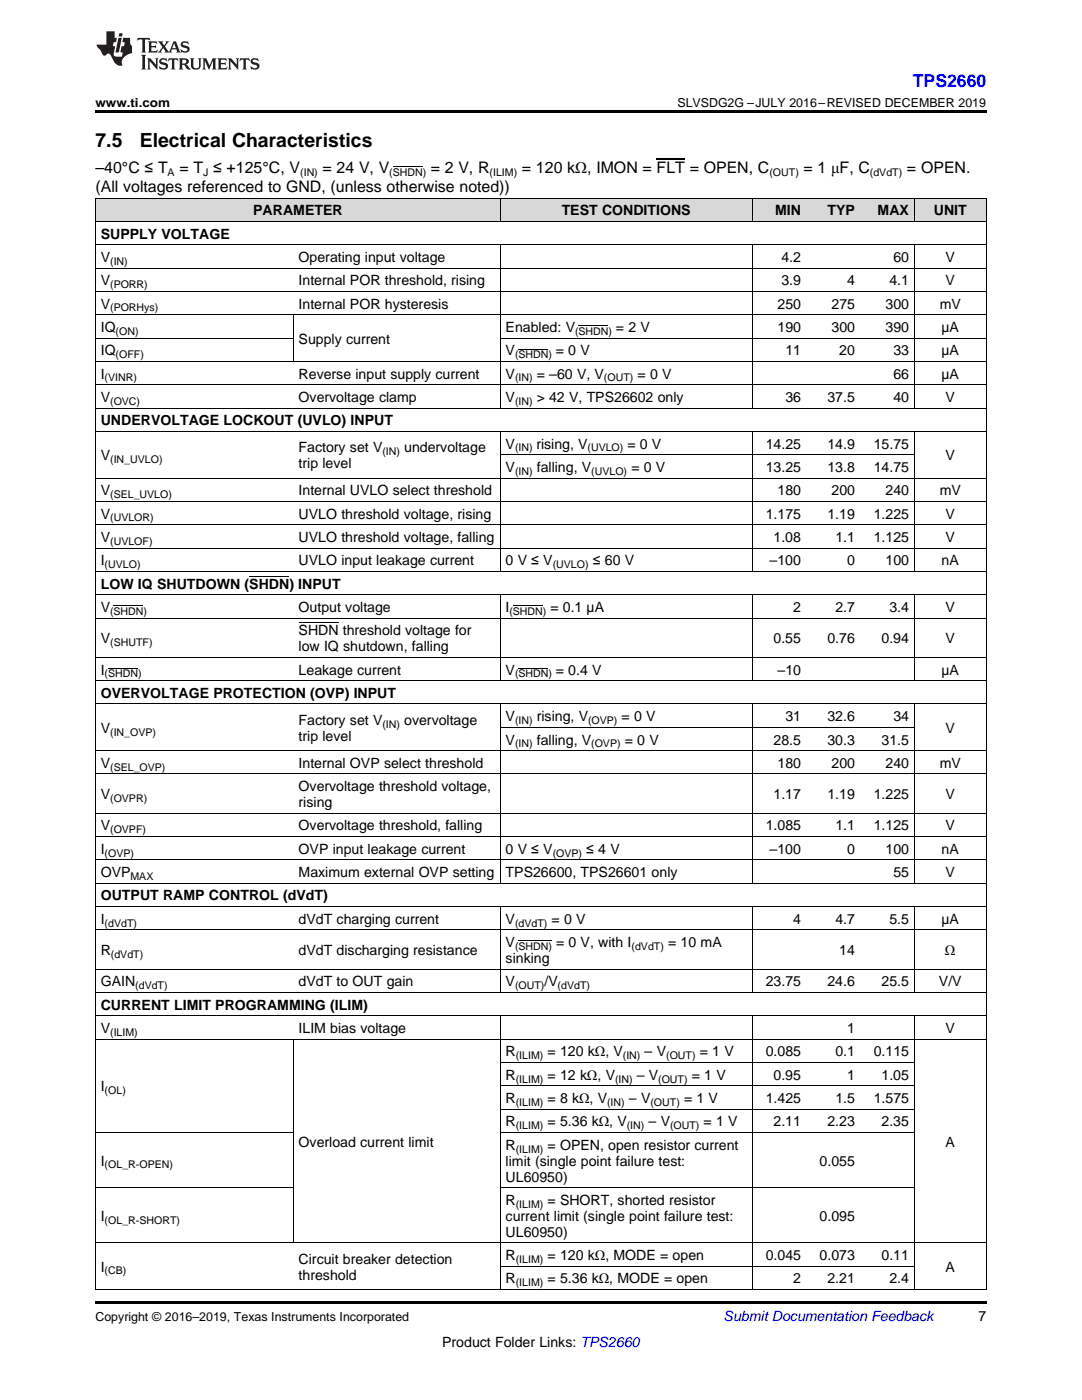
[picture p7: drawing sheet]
<svg xmlns="http://www.w3.org/2000/svg" width="216mm" height="279mm" viewBox="0 0 216 279" stroke-linecap="round" stroke-linejoin="round" font-family="sans-serif">
<defs><g id="words">
<g font-size="3.9">
<text x="19" y="29.3">7.5</text>
<text x="27.9" y="29.3">Electrical Characteristics</text>
</g>
<text font-size="3.5" fill="#00f" x="182.1" y="17.3">TPS2660</text>
<g font-size="3.2">
<text x="19" y="34.4">–40°C ≤ T</text>
<text x="35.8" y="34.4">= T ≤ +125°C, V</text>
<text x="64.3" y="34.4">= 24 V, V</text>
<text x="85.9" y="34.4">= 2 V, R</text>
<text x="104.1" y="34.4">= 120 kΩ, IMON = FLT = OPEN, C</text>
<text x="160.3" y="34.4">= 1 μF, C</text>
<text x="181" y="34.4">= OPEN.</text>
<text x="19" y="38.3">(All voltages referenced to GND, (unless otherwise noted))</text>
</g>
<g font-size="2.8">
<text x="20.1" y="47.6">SUPPLY VOLTAGE</text>
<text x="50.5" y="43">PARAMETER</text>
<text x="112.1" y="43">TEST CONDITIONS</text>
<text x="154.7" y="43">MIN</text>
<text x="165.1" y="43">TYP</text>
<text x="175.1" y="43">MAX</text>
<text x="186.3" y="43">UNIT</text>
<text x="20.1" y="52.3">V</text>
<text x="59.6" y="52.3">Operating input voltage</text>
<text x="155.9" y="52.3">4.2</text>
<text x="178.3" y="52.3">60</text>
<text x="188.7" y="52.3">V</text>
<text x="20.1" y="56.9">V</text>
<text x="59.6" y="56.9">Internal POR threshold, rising</text>
<text x="155.9" y="56.9">3.9</text>
<text x="169" y="56.9">4</text>
<text x="177.5" y="56.9">4.1</text>
<text x="188.7" y="56.9">V</text>
<text x="20.1" y="61.6">V</text>
<text x="59.6" y="61.6">Internal POR hysteresis</text>
<text x="155.2" y="61.6">250</text>
<text x="165.9" y="61.6">275</text>
<text x="176.7" y="61.6">300</text>
<text x="187.5" y="61.6">mV</text>
<text x="20.1" y="66.3">IQ</text>
<text x="20.1" y="70.9">IQ</text>
<text x="59.6" y="68.6">Supply current</text>
<text x="100.9" y="66.3">Enabled: V</text>
<text x="100.9" y="70.9">V</text>
<text x="110.9" y="70.9">= 0 V</text>
<text x="122.9" y="66.3">= 2 V</text>
<text x="155.2" y="66.3">190</text>
<text x="156.7" y="70.9">11</text>
<text x="165.9" y="66.3">300</text>
<text x="167.5" y="70.9">20</text>
<text x="176.7" y="66.3">390</text>
<text x="178.3" y="70.9">33</text>
<text x="187.9" y="66.3">µA</text>
<text x="187.9" y="70.9">µA</text>
<text x="20.1" y="75.6">I</text>
<text x="59.6" y="75.6">Reverse input supply current</text>
<text x="100.9" y="75.6">V</text>
<text x="107.1" y="75.6">= –60 V, V</text>
<text x="127.2" y="75.6">= 0 V</text>
<text x="178.3" y="75.6">66</text>
<text x="187.9" y="75.6">µA</text>
<text x="20.1" y="80.2">V</text>
<text x="59.6" y="80.2">Overvoltage clamp</text>
<text x="100.9" y="80.2">V</text>
<text x="107.1" y="80.2">&gt; 42 V, TPS26602 only</text>
<text x="156.7" y="80.2">36</text>
<text x="165.1" y="80.2">37.5</text>
<text x="178.3" y="80.2">40</text>
<text x="188.7" y="80.2">V</text>
<text x="20.1" y="84.9">UNDERVOLTAGE LOCKOUT (UVLO) INPUT</text>
<text x="100.9" y="89.5">V</text>
<text x="107" y="89.5">rising, V</text>
<text x="125.2" y="89.5">= 0 V</text>
<text x="152.8" y="89.5">14.25</text>
<text x="165.1" y="89.5">14.9</text>
<text x="174.3" y="89.5">15.75</text>
<text x="20.1" y="91.9">V</text>
<text x="59.6" y="90.3">Factory set V</text>
<text x="59.6" y="93.5">trip level</text>
<text x="80.6" y="90.3">undervoltage</text>
<text x="100.9" y="94.2">V</text>
<text x="107.1" y="94.2">falling, V</text>
<text x="126" y="94.2">= 0 V</text>
<text x="152.8" y="94.2">13.25</text>
<text x="165.1" y="94.2">13.8</text>
<text x="174.3" y="94.2">14.75</text>
<text x="188.7" y="91.9">V</text>
<text x="20.1" y="98.8">V</text>
<text x="59.6" y="98.8">Internal UVLO select threshold</text>
<text x="155.2" y="98.8">180</text>
<text x="165.9" y="98.8">200</text>
<text x="176.7" y="98.8">240</text>
<text x="187.5" y="98.8">mV</text>
<text x="20.1" y="103.5">V</text>
<text x="59.6" y="103.5">UVLO threshold voltage, rising</text>
<text x="152.8" y="103.5">1.175</text>
<text x="165.1" y="103.5">1.19</text>
<text x="174.3" y="103.5">1.225</text>
<text x="188.7" y="103.5">V</text>
<text x="20.1" y="108.2">V</text>
<text x="20.1" y="112.8">I</text>
<text x="59.6" y="108.2">UVLO threshold voltage, falling</text>
<text x="59.6" y="112.8">UVLO input leakage current</text>
<text x="100.9" y="112.8">0 V ≤ V</text>
<text x="118.3" y="112.8">≤ 60 V</text>
<text x="153.6" y="112.8">–100</text>
<text x="154.3" y="108.2">1.08</text>
<text x="166.7" y="108.2">1.1</text>
<text x="169" y="112.8">0</text>
<text x="174.3" y="108.2">1.125</text>
<text x="176.7" y="112.8">100</text>
<text x="187.9" y="112.8">nA</text>
<text x="188.7" y="108.2">V</text>
<text x="20.1" y="117.5">LOW IQ SHUTDOWN (SHDN) INPUT</text>
<text x="20.1" y="122.1">V</text>
<text x="59.6" y="122.1">Output voltage</text>
<text x="100.9" y="122.1">I</text>
<text x="109.8" y="122.1">= 0.1 µA</text>
<text x="158.3" y="122.1">2</text>
<text x="166.7" y="122.1">2.7</text>
<text x="177.5" y="122.1">3.4</text>
<text x="188.7" y="122.1">V</text>
<text x="20.1" y="128.4">V</text>
<text x="59.6" y="126.8">SHDN threshold voltage for</text>
<text x="59.6" y="130">low IQ shutdown, falling</text>
<text x="154.3" y="128.4">0.55</text>
<text x="165.1" y="128.4">0.76</text>
<text x="175.9" y="128.4">0.94</text>
<text x="188.7" y="128.4">V</text>
<text x="20.1" y="134.6">I</text>
<text x="59.6" y="134.6">Leakage current</text>
<text x="100.9" y="134.6">V</text>
<text x="110.9" y="134.6">= 0.4 V</text>
<text x="155.2" y="134.6">–10</text>
<text x="187.9" y="134.6">µA</text>
<text x="20.1" y="139.3">OVERVOLTAGE PROTECTION (OVP) INPUT</text>
<text x="100.9" y="143.9">V</text>
<text x="107.1" y="143.9">rising, V</text>
<text x="124" y="143.9">= 0 V</text>
<text x="156.7" y="143.9">31</text>
<text x="165.1" y="143.9">32.6</text>
<text x="178.3" y="143.9">34</text>
<text x="20.1" y="146.3">V</text>
<text x="59.6" y="144.7">Factory set V</text>
<text x="59.6" y="147.8">trip level</text>
<text x="80.6" y="144.7">overvoltage</text>
<text x="100.9" y="148.6">V</text>
<text x="107.1" y="148.6">falling, V</text>
<text x="124.7" y="148.6">= 0 V</text>
<text x="154.3" y="148.6">28.5</text>
<text x="165.1" y="148.6">30.3</text>
<text x="175.9" y="148.6">31.5</text>
<text x="188.7" y="146.3">V</text>
<text x="20.1" y="153.2">V</text>
<text x="59.6" y="153.2">Internal OVP select threshold</text>
<text x="155.2" y="153.2">180</text>
<text x="165.9" y="153.2">200</text>
<text x="176.7" y="153.2">240</text>
<text x="187.5" y="153.2">mV</text>
<text x="20.1" y="159.5">V</text>
<text x="59.6" y="157.9">Overvoltage threshold voltage,</text>
<text x="59.6" y="161.1">rising</text>
<text x="154.3" y="159.5">1.17</text>
<text x="165.1" y="159.5">1.19</text>
<text x="174.3" y="159.5">1.225</text>
<text x="188.7" y="159.5">V</text>
<text x="20.1" y="165.7">V</text>
<text x="59.6" y="165.7">Overvoltage threshold, falling</text>
<text x="152.8" y="165.7">1.085</text>
<text x="166.7" y="165.7">1.1</text>
<text x="174.3" y="165.7">1.125</text>
<text x="188.7" y="165.7">V</text>
<text x="20.1" y="170.4">I</text>
<text x="59.6" y="170.4">OVP input leakage current</text>
<text x="100.9" y="170.4">0 V ≤ V</text>
<text x="117" y="170.4">≤ 4 V</text>
<text x="153.6" y="170.4">–100</text>
<text x="169" y="170.4">0</text>
<text x="176.7" y="170.4">100</text>
<text x="187.9" y="170.4">nA</text>
<text x="20.1" y="175">OVP</text>
<text x="20.1" y="179.7">OUTPUT RAMP CONTROL (dVdT)</text>
<text x="59.6" y="175">Maximum external OVP setting</text>
<text x="100.9" y="175">TPS26600, TPS26601 only</text>
<text x="178.3" y="175">55</text>
<text x="188.7" y="175">V</text>
<text x="20.1" y="184.4">I</text>
<text x="59.6" y="184.4">dVdT charging current</text>
<text x="100.9" y="184.4">V</text>
<text x="110.1" y="184.4">= 0 V</text>
<text x="158.3" y="184.4">4</text>
<text x="166.7" y="184.4">4.7</text>
<text x="177.5" y="184.4">5.5</text>
<text x="187.9" y="184.4">µA</text>
<text x="20.1" y="190.6">R</text>
<text x="59.6" y="190.6">dVdT discharging resistance</text>
<text x="100.9" y="189">V</text>
<text x="110.9" y="189">= 0 V, with I</text>
<text x="133.3" y="189">= 10 mA</text>
<text x="167.5" y="190.6">14</text>
<text x="188.6" y="190.6">Ω</text>
<text x="20.1" y="196.8">GAIN</text>
<text x="59.6" y="196.8">dVdT to OUT gain</text>
<text x="100.9" y="192.2">sinking</text>
<text x="100.9" y="196.8">V</text>
<text x="108.6" y="196.8">/V</text>
<text x="152.8" y="196.8">23.75</text>
<text x="165.1" y="196.8">24.6</text>
<text x="175.9" y="196.8">25.5</text>
<text x="187.4" y="196.8">V/V</text>
<text x="20.1" y="201.5">CURRENT LIMIT PROGRAMMING (ILIM)</text>
<text x="20.1" y="206.2">V</text>
<text x="59.6" y="206.2">ILIM bias voltage</text>
<text x="169" y="206.2">1</text>
<text x="188.7" y="206.2">V</text>
<text x="100.9" y="210.8">R</text>
<text x="100.9" y="215.5">R</text>
<text x="109.3" y="210.8">= 120 kΩ, V</text>
<text x="109.3" y="215.5">= 12 kΩ, V</text>
<text x="127.1" y="215.5">– V</text>
<text x="128.6" y="210.8">– V</text>
<text x="138" y="215.5">= 1 V</text>
<text x="139.6" y="210.8">= 1 V</text>
<text x="152.8" y="210.8">0.085</text>
<text x="154.3" y="215.5">0.95</text>
<text x="166.7" y="210.8">0.1</text>
<text x="169" y="215.5">1</text>
<text x="174.3" y="210.8">0.115</text>
<text x="175.9" y="215.5">1.05</text>
<text x="20.1" y="217.8">I</text>
<text x="100.9" y="220.1">R</text>
<text x="109.3" y="220.1">= 8 kΩ, V</text>
<text x="125.5" y="220.1">– V</text>
<text x="136.5" y="220.1">= 1 V</text>
<text x="152.8" y="220.1">1.425</text>
<text x="166.7" y="220.1">1.5</text>
<text x="174.3" y="220.1">1.575</text>
<text x="100.9" y="224.8">R</text>
<text x="109.3" y="224.8">= 5.36 kΩ, V</text>
<text x="129.4" y="224.8">– V</text>
<text x="140.4" y="224.8">= 1 V</text>
<text x="154.3" y="224.8">2.11</text>
<text x="165.1" y="224.8">2.23</text>
<text x="175.9" y="224.8">2.35</text>
<text x="20.1" y="232.6">I</text>
<text x="59.6" y="228.8">Overload current limit</text>
<text x="100.9" y="229.4">R</text>
<text x="100.9" y="232.6">limit (single point failure test:</text>
<text x="109.3" y="229.4">= OPEN, open resistor current</text>
<text x="163.5" y="232.6">0.055</text>
<text x="188.7" y="228.8">A</text>
<text x="100.9" y="235.8">UL60950)</text>
<text x="20.1" y="243.6">I</text>
<text x="100.9" y="240.5">R</text>
<text x="100.9" y="243.6">current limit (single point failure test:</text>
<text x="109.3" y="240.5">= SHORT, shorted resistor</text>
<text x="163.5" y="243.6">0.095</text>
<text x="100.9" y="246.8">UL60950)</text>
<text x="100.9" y="251.5">R</text>
<text x="109.3" y="251.5">= 120 kΩ, MODE = open</text>
<text x="152.8" y="251.5">0.045</text>
<text x="163.5" y="251.5">0.073</text>
<text x="175.9" y="251.5">0.11</text>
<text x="20.1" y="253.8">I</text>
<text x="59.6" y="252.2">Circuit breaker detection</text>
<text x="59.6" y="255.4">threshold</text>
<text x="100.9" y="256.1">R</text>
<text x="109.3" y="256.1">= 5.36 kΩ, MODE = open</text>
<text x="158.3" y="256.1">2</text>
<text x="165.1" y="256.1">2.21</text>
<text x="177.5" y="256.1">2.4</text>
<text x="188.7" y="253.8">A</text>
<text x="195.3" y="263.6">7</text>
<text x="88.2" y="268.9">Product Folder Links: TPS2660</text>
</g>
<text font-size="2.8" fill="#0000c8" x="144.4" y="263.6">Submit Documentation Feedback</text>
<g font-size="2.5">
<text x="19" y="21.4">www.ti.com</text>
<text x="135.2" y="21.4">SLVSDG2G –JULY 2016–REVISED DECEMBER 2019</text>
<text x="19" y="263.6">Copyright © 2016–2019, Texas Instruments Incorporated</text>
</g>
<g font-size="2.1">
<text x="33.4" y="35.1">A</text>
<text x="40.5" y="35.1">J</text>
<text x="59.9" y="35.1">(IN)</text>
<text x="77.7" y="35.1">(SHDN)</text>
<text x="97.7" y="35.1">(ILIM)</text>
<text x="153.5" y="35.1">(OUT)</text>
<text x="173.6" y="35.1">(dVdT)</text>
<text x="22" y="52.8">(IN)</text>
<text x="22" y="57.5">(PORR)</text>
<text x="22" y="62.2">(PORHys)</text>
<text x="23.1" y="66.8">(ON)</text>
<text x="23.1" y="71.5">(OFF)</text>
<text x="102.8" y="71.5">(SHDN)</text>
<text x="114.8" y="66.8">(SHDN)</text>
<text x="20.9" y="76.1">(VINR)</text>
<text x="102.8" y="76.1">(IN)</text>
<text x="120.5" y="76.1">(OUT)</text>
<text x="22" y="80.8">(OVC)</text>
<text x="102.8" y="80.8">(IN)</text>
<text x="22" y="92.4">(IN_UVLO)</text>
<text x="76.3" y="90.8">(IN)</text>
<text x="102.8" y="90.1">(IN)</text>
<text x="102.8" y="94.8">(IN)</text>
<text x="117.2" y="90.1">(UVLO)</text>
<text x="118" y="94.8">(UVLO)</text>
<text x="22" y="99.4">(SEL_UVLO)</text>
<text x="22" y="104.1">(UVLOR)</text>
<text x="20.9" y="113.4">(UVLO)</text>
<text x="22" y="108.7">(UVLOF)</text>
<text x="110.3" y="113.4">(UVLO)</text>
<text x="22" y="122.7">(SHDN)</text>
<text x="101.7" y="122.7">(SHDN)</text>
<text x="22" y="128.9">(SHUTF)</text>
<text x="20.9" y="135.2">(SHDN)</text>
<text x="102.8" y="135.2">(SHDN)</text>
<text x="22" y="146.8">(IN_OVP)</text>
<text x="76.3" y="145.2">(IN)</text>
<text x="102.8" y="144.5">(IN)</text>
<text x="102.8" y="149.2">(IN)</text>
<text x="117.3" y="144.5">(OVP)</text>
<text x="118" y="149.2">(OVP)</text>
<text x="22" y="153.8">(SEL_OVP)</text>
<text x="22" y="160.1">(OVPR)</text>
<text x="22" y="166.3">(OVPF)</text>
<text x="20.9" y="171">(OVP)</text>
<text x="110.3" y="171">(OVP)</text>
<text x="26" y="175.6">MAX</text>
<text x="20.9" y="184.9">(dVdT)</text>
<text x="102.8" y="184.9">(dVdT)</text>
<text x="22.1" y="191.2">(dVdT)</text>
<text x="102.8" y="189.6">(SHDN)</text>
<text x="126" y="189.6">(dVdT)</text>
<text x="27" y="197.4">(dVdT)</text>
<text x="102.8" y="197.4">(OUT)</text>
<text x="111.3" y="197.4">(dVdT)</text>
<text x="22" y="206.7">(ILIM)</text>
<text x="102.9" y="211.4">(ILIM)</text>
<text x="124.3" y="211.4">(IN)</text>
<text x="132.9" y="211.4">(OUT)</text>
<text x="20.9" y="218.4">(OL)</text>
<text x="102.9" y="216">(ILIM)</text>
<text x="102.9" y="220.7">(ILIM)</text>
<text x="121.1" y="220.7">(IN)</text>
<text x="122.7" y="216">(IN)</text>
<text x="129.8" y="220.7">(OUT)</text>
<text x="131.3" y="216">(OUT)</text>
<text x="102.9" y="225.4">(ILIM)</text>
<text x="125.1" y="225.4">(IN)</text>
<text x="133.7" y="225.4">(OUT)</text>
<text x="20.9" y="233.2">(OL_R-OPEN)</text>
<text x="102.9" y="230">(ILIM)</text>
<text x="20.9" y="244.2">(OL_R-SHORT)</text>
<text x="102.9" y="241">(ILIM)</text>
<text x="20.9" y="254.4">(CB)</text>
<text x="102.9" y="252">(ILIM)</text>
<text x="102.9" y="256.7">(ILIM)</text>
</g>
</g></defs>
<g fill="#d8d8d8">
<path d="M19 39.6h16.2v4.6h-16.2z"/>
<path d="M35.2 39.6h23.3v4.6h-23.3z"/>
<path d="M58.5 39.6h41.3v4.6h-41.3z"/>
<path d="M99.8 39.6h50.3v4.6h-50.3z"/>
<path d="M150.1 39.6h10.8v4.6h-10.8z"/>
<path d="M160.9 39.6h10.8v4.6h-10.8z"/>
<path d="M171.7 39.6h10.8v4.6h-10.8z"/>
<path d="M182.5 39.6h14.3v4.6h-14.3z"/>
</g>
<path d="M19 22h177.8v.5h-177.8zM19 259.7h177.8v.5h-177.8z" fill="#000"/>
<g fill="none" stroke="#000" stroke-width=".2">
<path d="M19 39.5h177.8M19.1 39.5v217.9M99.8 39.5v4.7M150.1 39.5v4.7M182.4 39.5v4.7M196.8 39.5v217.9M19 58.2h177.8M19 53.5h177.8M19 48.8h177.8M19 44.2h177.8M99.8 48.9v32.6M150.1 48.9v32.6"/>
<path d="M182.4 48.9v32.6M19 76.8h177.8M19 72.1h177.8M19 67.5h39.5M19 62.8h177.8M58.5 62.8v9.4M99.8 67.5h97M19 95.4h177.8M19 86.1h177.8M19 81.4h177.8M99.8 86.1v28M99.8 90.8h82.7"/>
<path d="M150.1 86.1v28M182.4 86.1v28M19 118.7h177.8M19 114h177.8M19 109.4h177.8M19 104.7h177.8M19 100.1h177.8M99.8 118.7v17.2M150.1 118.7v17.2M182.4 118.7v17.2M19 135.8h177.8M19 131.2h177.8"/>
<path d="M19 123.3h177.8M19 154.5h177.8M19 149.8h177.8M19 140.5h177.8M99.8 140.5v35.8M99.8 145.2h82.7M150.1 140.5v35.8M182.4 140.5v35.8M19 176.3h177.8M19 171.6h177.8M19 167h177.8M19 162.3h177.8"/>
<path d="M19 198.1h177.8M19 193.4h177.8M19 185.6h177.8M19 180.9h177.8M99.8 180.9v17.2M150.1 180.9v17.2M182.4 180.9v17.2M19 207.4h177.8M19 202.7h177.8M58.5 207.4v40.7M99.8 202.7v54.7M99.8 216.7h82.7"/>
<path d="M99.8 212h82.7M150.1 202.7v54.7M182.4 202.7v54.7M19 237h39.5M19 226h39.5M99.8 237h82.7M99.8 226h82.7M99.8 221.4h82.7M19 257.3h177.8M19 248h177.8M99.8 252.7h82.7"/>
</g>
<g fill="#231f20">
<path d="M27.5 7.6l-.1 .5 .4-.2h.6v.1v2.1l-.2 .4h1l-.3-.4v-2.1l.1-.1h.5l.5 .2-.2-.5zM29.5 8.3l.2 .3v1.5l-.2 .4h1.8l.2-.6a1.04 1.04 0 0 1-1.3 .2v-.7h.6l.3 .2v-.6l-.3 .2h-.6v-.6l.8-.1 .4 .3-.2-.5zM31.5 8.3l.9 1.1-.9 1.1h.8l-.2-.2 .5-.7 .4 .7-.2 .2h1.5l-.1-.2 .1-.4h.9l.1 .4-.2 .2h1l-.3-.3-.7-1.9h-.5l-.9 2-.8-1 .9-1h-.8l.1 .3-.3 .5-.4-.6 .2-.2zM34.7 8.6l.4 1h-.7zM36.3 8.4a.63 .63 0 0 0-.2 .7 .63 .63 0 0 0 .6 .4l.6 .2 .1 .2a.75 .75 0 0 1-.7 .4 .75 .75 0 0 1-.6-.5l.1 .7 .1-.1a1.11 1.11 0 0 0 1.5-.6 1.13 1.13 0 0 0-1.2-.8l-.1-.4a1.04 1.04 0 0 1 1.2 .2l-.2-.5-.1 .1-.5-.2zM28.2 10.9l.2 .4v2.2l-.2 .4h1l-.3-.4v-2.2l.3-.4zM29.3 11.6l.3 .4v1.5l-.3 .4h.8l-.2-.4v-1.3l1.5 1.7v-1.9l.2-.4h-.7l.2 .4v.9l-1.1-1.3zM32 11.8a.62 .62 0 0 0-.2 .7 .62 .62 0 0 0 .6 .4l.6 .1 .1 .3a.76 .76 0 0 1-.7 .3 .76 .76 0 0 1-.6-.4l.1 .7 .1-.1a1.11 1.11 0 0 0 1.5-.6 1.13 1.13 0 0 0-1.2-.8l-.1-.4a1.04 1.04 0 0 1 1.2 .2l-.2-.6-.1 .1-.5-.1zM33.7 11.6l-.2 .6a.61 .61 0 0 1 .8-.3v1.6l-.2 .4h.9l-.2-.4v-1.6a.63 .63 0 0 1 .8 .3l-.2-.6zM35.6 11.6l.3 .4v1.5l-.3 .4h1l-.2-.2v-.8l.5 .2a.76 .76 0 0 0 1.2 .7l-1-1a.58 .58 0 0 0 .6-.5 .58 .58 0 0 0-.5-.6zM36.4 11.9h.1a.45 .45 0 0 1 .5 .1 .45 .45 0 0 1 .1 .5l-.7 .2zM37.9 11.6l.2 .2a2.17 2.17 0 0 0 .3 1.9 .99 .99 0 0 0 1.6-.6v-1.1l.2-.4h-.7l.2 .2a1.92 1.92 0 0 1-.2 1.8 .6 .6 0 0 1-.9-.5v-1.1l.2-.4zM40.4 11.6l.2 .4v1.5l-.2 .4h.7l-.2-.4v-1.4l.8 1.8 .8-1.8v1.4l-.2 .4h.9l-.2-.4v-1.5l.2-.4h-.8l-.6 1.5-.6-1.5zM43.4 11.6l.2 .4v1.5l-.2 .4h1.8l.2-.6a1.04 1.04 0 0 1-1.3 .1v-.6h.5l.4 .2v-.6l-.4 .2h-.5v-.7h.8l.3 .3-.1-.6zM45.5 11.6l.2 .4v1.5l-.2 .4h.7l-.2-.4v-1.3l1.5 1.7v-1.9l.2-.4h-.7l.2 .4v.9l-1.1-1.3zM47.9 11.6l-.1 .6a.61 .61 0 0 1 .8-.3v1.6l-.3 .4h1l-.3-.4 .1-1.6a.63 .63 0 0 1 .7 .3l-.1-.6zM50.2 11.8a.62 .62 0 0 0-.2 .7 .62 .62 0 0 0 .6 .4l.6 .1 .2 .3a.76 .76 0 0 1-.8 .3 .76 .76 0 0 1-.6-.4l.1 .7 .2-.1a1.11 1.11 0 0 0 1.5-.6 1.13 1.13 0 0 0-1.3-.8l-.1-.4a1.04 1.04 0 0 1 1.2 .2l-.1-.6-.2 .1-.5-.1z"/>
<path d="M21.2 6.3v2.6h-1.9l.1 .4 .7 .9a.91 .91 0 0 0 1 .8 .56 .56 0 0 1 .5-.3 .56 .56 0 0 1 .5 .3l.4 .8a1.53 1.53 0 0 0 1.9 1.2 1.54 1.54 0 0 1 1-2.1l.9-.3v-1.4a1.52 1.52 0 0 1-.3-1.6h-1.4l-.2 .8h.5l-.2 .8h-.4l-.2 1v.2l.4 .1-.2 .8a1.93 1.93 0 0 1-1.6-.3l.3-1.8h-.5l.2-.8h.4l.2-.8h-.4v-1.3zM23.6 7.6l-.6 2.9h.7l.6-2.9zM23.8 6.6l-.1 .7h.6l.2-.7z"/>
</g>
<path d="M78.4 33.3h5.9M103.4 69.7h6M115.4 65h6M49.7 115h8M21.6 133.4h5.9M22.6 120.9h6M59.6 124.3h8M102.3 120.9h6M103.4 133.4h6M103.4 187.8h6.7" fill="none" stroke="#000" stroke-width=".2"/>
<path d="M131 31.6h5.7" fill="none" stroke="#000" stroke-width=".21"/>
<use href="#words"/>
</svg>
